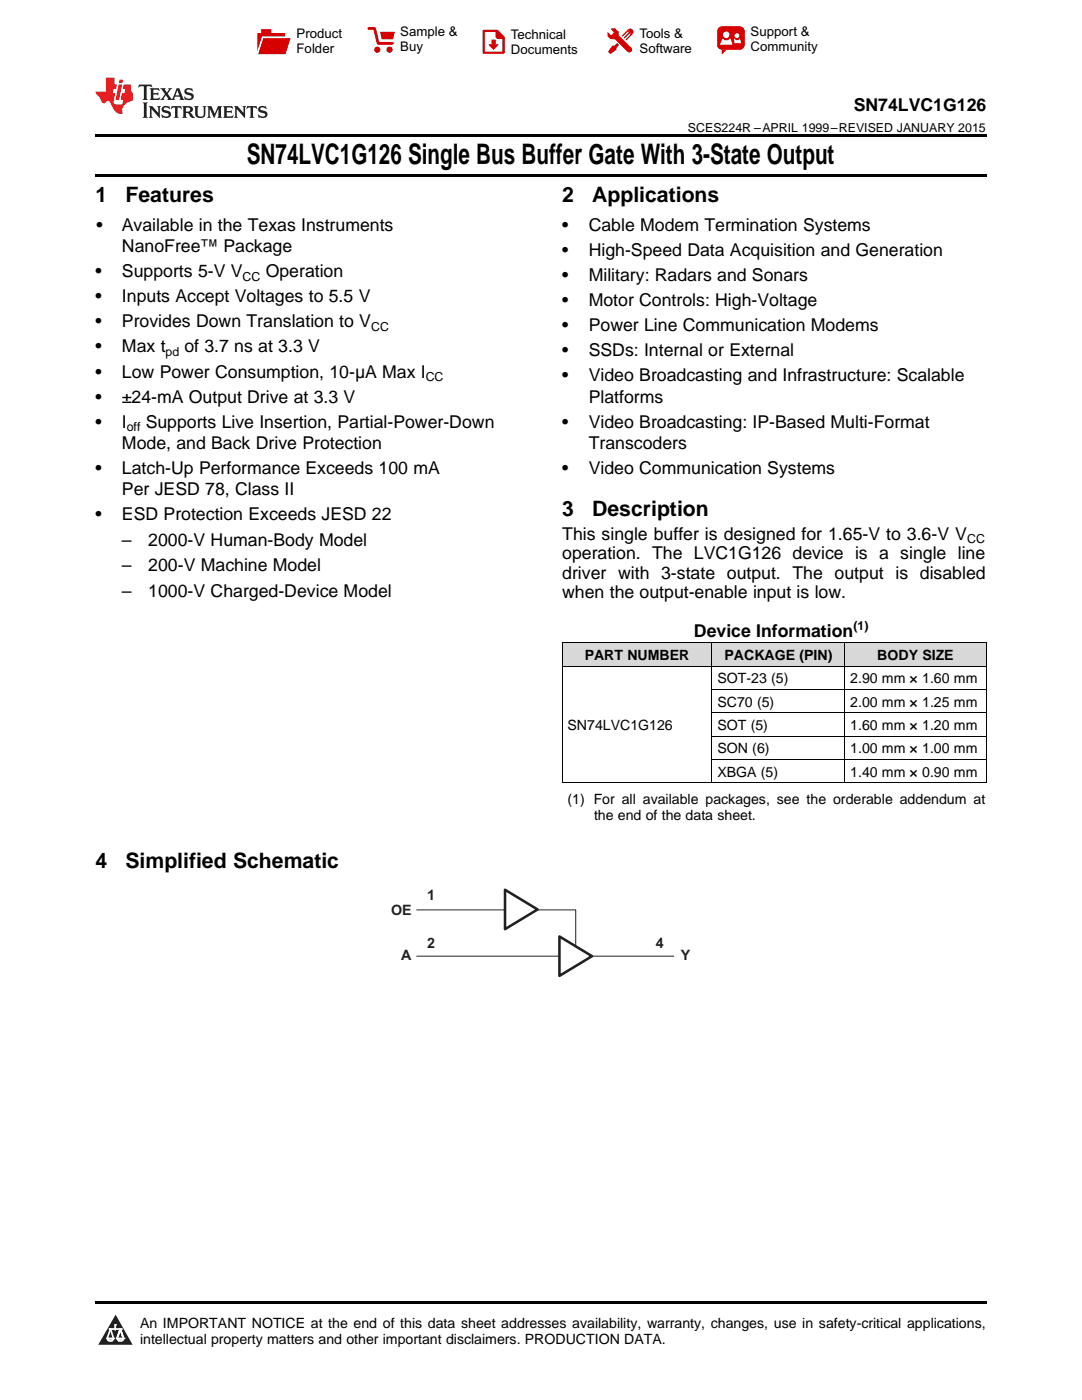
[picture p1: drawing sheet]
<svg xmlns="http://www.w3.org/2000/svg" width="216mm" height="279mm" viewBox="0 0 216 279" stroke-linecap="round" stroke-linejoin="round" font-family="sans-serif">
<defs><g id="words">
<text font-size="5.6" x="49.2" y="32.8">SN74LVC1G126 Single Bus Buffer Gate With 3-State Output</text>
<g font-size="4.2">
<text x="19" y="40.4">1</text>
<text x="25" y="40.4">Features</text>
<text x="112.2" y="40.4">2</text>
<text x="118.2" y="40.4">Applications</text>
<text x="112.2" y="103">3</text>
<text x="118.2" y="103">Description</text>
<text x="19" y="173.2">4</text>
<text x="25" y="173.2">Simplified Schematic</text>
</g>
<g font-size="3.5">
<text x="170.4" y="22.2">SN74LVC1G126</text>
<text x="19.2" y="46.1">•</text>
<text x="24.3" y="46.1">Available in the Texas Instruments</text>
<text x="112.2" y="46.1">•</text>
<text x="117.5" y="46.1">Cable Modem Termination Systems</text>
<text x="24.3" y="50.3">NanoFree™ Package</text>
<text x="112.2" y="51.1">•</text>
<text x="117.5" y="51.1">High-Speed Data Acquisition and Generation</text>
<text x="19" y="55.3">•</text>
<text x="24.3" y="55.3">Supports 5-V V</text>
<text x="53" y="55.3">Operation</text>
<text x="112.2" y="56.1">•</text>
<text x="117.5" y="56.1">Military: Radars and Sonars</text>
<text x="19" y="60.3">•</text>
<text x="19" y="65.3">•</text>
<text x="24.3" y="60.3">Inputs Accept Voltages to 5.5 V</text>
<text x="24.3" y="65.3">Provides Down Translation to V</text>
<text x="112.2" y="61.1">•</text>
<text x="117.5" y="61.1">Motor Controls: High-Voltage</text>
<text x="19" y="70.3">•</text>
<text x="24.3" y="70.3">Max t</text>
<text x="36.8" y="70.3">of 3.7 ns at 3.3 V</text>
<text x="112.2" y="66.1">•</text>
<text x="112.2" y="71.1">•</text>
<text x="117.5" y="66.1">Power Line Communication Modems</text>
<text x="117.5" y="71.1">SSDs: Internal or External</text>
<text x="19" y="75.4">•</text>
<text x="24.3" y="75.4">Low Power Consumption, 10-μA Max I</text>
<text x="112.2" y="76.1">•</text>
<text x="117.5" y="76.1">Video Broadcasting and Infrastructure: Scalable</text>
<text x="19" y="80.4">•</text>
<text x="24.3" y="80.4">±24-mA Output Drive at 3.3 V</text>
<text x="117.5" y="80.4">Platforms</text>
<text x="19" y="85.4">•</text>
<text x="24.3" y="85.4">I</text>
<text x="24.3" y="89.6">Mode, and Back Drive Protection</text>
<text x="29.1" y="85.4">Supports Live Insertion, Partial-Power-Down</text>
<text x="112.2" y="85.4">•</text>
<text x="117.5" y="85.4">Video Broadcasting: IP-Based Multi-Format</text>
<text x="117.5" y="89.6">Transcoders</text>
<text x="19" y="94.6">•</text>
<text x="24.3" y="94.6">Latch-Up Performance Exceeds 100 mA</text>
<text x="112.2" y="94.6">•</text>
<text x="117.5" y="94.6">Video Communication Systems</text>
<text x="24.3" y="98.8">Per JESD 78, Class II</text>
<text x="19" y="103.9">•</text>
<text x="24.3" y="103.9">ESD Protection Exceeds JESD 22</text>
<text x="112.2" y="107.7">This single buffer is designed for 1.65-V to 3.6-V V</text>
<text x="24.3" y="108.9">–</text>
<text x="29.6" y="108.9">2000-V Human-Body Model</text>
<text x="112.2" y="111.6">operation. The LVC1G126 device is a single line</text>
<text x="24.3" y="114">–</text>
<text x="24.3" y="119.1">–</text>
<text x="29.6" y="114">200-V Machine Model</text>
<text x="29.6" y="119.1">1000-V Charged-Device Model</text>
<text x="112.2" y="115.5">driver with 3-state output. The output is disabled</text>
<text x="112.2" y="119.3">when the output-enable input is low.</text>
<text x="138.5" y="127.1">Device Information</text>
</g>
<g font-size="2.9" fill="#241f21">
<text x="85.2" y="179.7">1</text>
<text x="78" y="182.5">OE</text>
<text x="80.1" y="191.7">A</text>
<text x="85.2" y="189.3">2</text>
<text x="130.9" y="189.3">4</text>
<text x="135.8" y="191.7">Y</text>
</g>
<g font-size="2.8">
<text x="116.7" y="131.7">PART NUMBER</text>
<text x="144.6" y="131.7">PACKAGE (PIN)</text>
<text x="175" y="131.7">BODY SIZE</text>
<text x="143.2" y="136.4">SOT-23 (5)</text>
<text x="169.7" y="136.4">2.90 mm × 1.60 mm</text>
<text x="143.2" y="141">SC70 (5)</text>
<text x="169.7" y="141">2.00 mm × 1.25 mm</text>
<text x="113.2" y="145.7">SN74LVC1G126</text>
<text x="143.2" y="145.7">SOT (5)</text>
<text x="169.7" y="145.7">1.60 mm × 1.20 mm</text>
<text x="143.2" y="150.4">SON (6)</text>
<text x="143.2" y="155">XBGA (5)</text>
<text x="169.7" y="150.4">1.00 mm × 1.00 mm</text>
<text x="169.7" y="155">1.40 mm × 0.90 mm</text>
<text x="113.2" y="160.5">(1) For all available packages, see the orderable addendum at</text>
<text x="118.5" y="163.7">the end of the data sheet.</text>
<text x="27.9" y="265">An IMPORTANT NOTICE at the end of this data sheet addresses availability, warranty, changes, use in safety-critical applications,</text>
<text x="27.9" y="268.2">intellectual property matters and other important disclaimers. PRODUCTION DATA.</text>
</g>
<g font-size="2.6">
<text x="59.2" y="7.6">Product</text>
<text x="59.2" y="10.6">Folder</text>
<text x="79.9" y="7.3">Sample &amp;</text>
<text x="79.9" y="10.2">Buy</text>
<text x="101.9" y="7.8">Technical</text>
<text x="101.9" y="10.8">Documents</text>
<text x="127.6" y="7.6">Tools &amp;</text>
<text x="127.6" y="10.6">Software</text>
<text x="149.8" y="7.2">Support &amp;</text>
<text x="149.8" y="10.2">Community</text>
</g>
<g font-size="2.5">
<text x="137.3" y="26.3">SCES224R –APRIL 1999–REVISED JANUARY 2015</text>
<text x="48.4" y="56">CC</text>
<text x="33" y="71">pd</text>
<text x="74" y="66">CC</text>
<text x="84.9" y="76.1">CC</text>
<text x="25.3" y="86.1">off</text>
<text x="193" y="108.4">CC</text>
<text x="170.3" y="125.7">(1)</text>
</g>
</g></defs>
<g fill="#d8d8d8">
<path d="M112.2 128.3h29.9v4.7h-29.9z"/>
<path d="M142.1 128.3h26.5v4.7h-26.5z"/>
<path d="M168.6 128.3h28.2v4.7h-28.2z"/>
</g>
<path d="M23.1 262.4l3.4 6h-6.9z" fill="#231f20"/>
<path d="M21.4 267.1h1.2l-.3 .5h-.3a.55 .55 0 0 1-.6-.5z" fill-rule="evenodd" fill="#fff"/>
<path d="M21.4 267.1h1.2l-.3 .5h-.3a.55 .55 0 0 1-.6-.5z" fill="none" stroke="#231f20" stroke-width=".34"/>
<path d="M21.4 267.1l1.2 .1-.3 .4h-.5z" fill="none" stroke="#fff" stroke-width=".34"/>
<path d="M23 265.3h.1" fill="none" stroke="#fff" stroke-width=".34"/>
<path d="M23 264.4v.9z" fill="#fff"/>
<path d="M23 264.4v.9z" fill="none" stroke="#fff" stroke-width=".34"/>
<circle cx="23" cy="264.4" r=".17" fill="#fff"/>
<path d="M21.9 265.2h.1" fill="none" stroke="#fff" stroke-width=".34"/>
<path d="M21.9 265.2h2.3z" fill="#fff"/>
<path d="M21.9 265.2h2.3z" fill="none" stroke="#fff" stroke-width=".34"/>
<circle cx="24.2" cy="265.2" r=".17" fill="#fff"/>
<path d="M23.3 267.1h.1" fill="none" stroke="#fff" stroke-width=".34"/>
<path d="M24 265.2l-.7 1.9z" fill="#fff"/>
<path d="M24 265.2l-.7 1.9z" fill="none" stroke="#fff" stroke-width=".34"/>
<path d="M24 265.2l.7 1.9z" fill="#fff"/>
<path d="M24 265.2l.7 1.9z" fill="none" stroke="#fff" stroke-width=".34"/>
<path d="M24.6 267.1h.1" fill="none" stroke="#fff" stroke-width=".34"/>
<circle cx="21.4" cy="267.1" r=".17" fill="#fff"/>
<path d="M22.1 265.2l-.7 1.9z" fill="#fff"/>
<path d="M22.1 265.2l-.7 1.9z" fill="none" stroke="#fff" stroke-width=".34"/>
<path d="M22.1 265.2l.5 1.9z" fill="#fff"/>
<path d="M22.1 265.2l.5 1.9z" fill="none" stroke="#fff" stroke-width=".34"/>
<circle cx="22.6" cy="267.1" r=".17" fill="#fff"/>
<path d="M23.4 267.1h1.3a.65 .65 0 0 1-.7 .5 .65 .65 0 0 1-.6-.5z" fill-rule="evenodd" fill="#fff"/>
<path d="M23.4 267.1h1.3a.65 .65 0 0 1-.7 .5 .65 .65 0 0 1-.6-.5z" fill="none" stroke="#231f20" stroke-width=".34"/>
<path d="M23.4 267.1h1.3l-.4 .5h-.6z" fill="none" stroke="#fff" stroke-width=".34"/>
<path d="M23.3 267.1h.1" fill="none" stroke="#fff" stroke-width=".34"/>
<circle cx="24.7" cy="267.1" r=".17" fill="#fff"/>
<path d="M19 259.7h177.8v.5h-177.8z" fill="#000"/>
<path d="M83.2 181.6h31.7v7.1M83.2 190.8h51.3" fill="none" stroke="#241f21" stroke-width=".2"/>
<path d="M111.6 186.9l6.5 3.9-6.5 4z" fill="#fff"/>
<path d="M111.6 186.9l6.5 3.9-6.5 4z" fill="none" stroke="#241f21" stroke-width=".51"/>
<path d="M100.8 177.6l6.5 3.9-6.5 3.9z" fill="#fff"/>
<path d="M100.8 177.6l6.5 3.9-6.5 3.9z" fill="none" stroke="#241f21" stroke-width=".51"/>
<path d="M112.2 132.9h84.6M112.2 128.3h84.6M112.2 128.3v28M142 128.3v28M142.1 137.6h54.7M168.5 128.3v28M196.8 128.3v28M112.2 156.2h84.6M142.1 151.6h54.7M142.1 146.9h54.7M142.1 142.3h54.7" fill="none" stroke="#000" stroke-width=".2"/>
<path d="M19 34.8h177.8v.5h-177.8zM19 26.8h177.8v.6h-177.8z" fill="#000"/>
<path d="M27.7 16.9l-.1 .6 .6-.3h.5v.2v2.2l-.2 .4h1l-.2-.4v-2.2v-.2h.5l.6 .3-.2-.6zM29.9 17.6l.2 .4v1.6l-.2 .4h1.9l.1-.6a1.09 1.09 0 0 1-1.3 .1v-.6h.6l.4 .2v-.7l-.2 .2h-.8v-.6l.2-.1a1.01 1.01 0 0 1 1 .3l-.1-.6zM32 17.6l.9 1.2-1 1.2h.9l-.2-.3 .5-.7 .5 .7-.3 .3h1.7l-.2-.3 .1-.4h1l.1 .4-.2 .3h1l-.3-.4-.7-2h-.5l-1 2.2-.8-1.1 .9-1.1h-.9l.2 .2-.4 .7-.4-.7 .2-.2zM35.4 18l.4 1h-.8zM37 17.7a.66 .66 0 0 0-.2 .8 .66 .66 0 0 0 .6 .4l.7 .2 .1 .2a.8 .8 0 0 1-.7 .4 .8 .8 0 0 1-.7-.5l.1 .8 .2-.2a.94 .94 0 0 0 1.1 .1 .94 .94 0 0 0 .4-.9 1.48 1.48 0 0 0-1.3-.6v-.4a1.1 1.1 0 0 1 1.2 .2l-.2-.6-.2 .1-.5-.1zM28.5 20.4l.2 .4v2.3l-.2 .4h1l-.2-.4v-2.3l.2-.4zM29.7 21.2l.2 .4v1.5l-.2 .4h.8l-.3-.4 .1-1.3 1.6 1.8v-2l.2-.4h-.7l.2 .2v1.1l-1.2-1.3zM32.5 21.3a.66 .66 0 0 0-.2 .8 .66 .66 0 0 0 .6 .4l.6 .2 .2 .2a.8 .8 0 0 1-.8 .4 .8 .8 0 0 1-.7-.5l.2 .7 .2-.1a.94 .94 0 0 0 1 .1 .94 .94 0 0 0 .5-1 1.47 1.47 0 0 0-1.3-.6l-.1-.3a1.1 1.1 0 0 1 1.3 .2l-.2-.6-.2 .1-.5-.2zM34.3 21.2l-.2 .6a.64 .64 0 0 1 .8-.3v1.6l-.2 .4h1l-.3-.4 .1-1.6a.66 .66 0 0 1 .8 .3l-.2-.6zM36.3 21.2l.3 .4v1.5l-.3 .4h1l-.2-.2v-.7h.5l.1 .1a.8 .8 0 0 0 1.2 .7l-1-1a.62 .62 0 0 0 .6-.5 .62 .62 0 0 0-.6-.7zM37.1 21.5h.1a.48 .48 0 0 1 .6 0 .48 .48 0 0 1 .1 .6l-.2 .1-.6 .1zM38.7 21.2l.2 .2a2.29 2.29 0 0 0 .4 2 1.05 1.05 0 0 0 1.7-.7v-1.3l.2-.2h-.8l.2 .4v1.1a.61 .61 0 0 1-.6 .6 .61 .61 0 0 1-.6-.6v-1.1l.3-.4zM41.3 21.2l.3 .4v1.5l-.3 .4h.8l-.2-.4v-1.4l.8 1.9 .9-1.9v1.4l-.2 .4h.9l-.2-.4v-1.5l.2-.4h-.8l-.7 1.5-.6-1.5zM44.5 21.2l.2 .4v1.5l-.2 .4h1.9l.2-.6a1.1 1.1 0 0 1-1.4 .2v-.7h.6l.4 .2v-.6l-.2 .1-.8 .1v-.6l.2-.1a1.02 1.02 0 0 1 1.1 .2l-.2-.5zM46.7 21.2l.2 .4v1.5l-.2 .4h.8l-.3-.4 .1-1.3 1.6 1.8v-2l.2-.4h-.7l.2 .2v1.1l-1.2-1.3zM49.3 21.2l-.1 .6a.64 .64 0 0 1 .8-.3v1.6l-.3 .4h1l-.2-.4v-1.6a.66 .66 0 0 1 .8 .3l-.1-.6zM51.7 21.3a.66 .66 0 0 0-.2 .7 .66 .66 0 0 0 .7 .5l.6 .2 .1 .2a.8 .8 0 0 1-.7 .4 .8 .8 0 0 1-.7-.5l.1 .7 .2-.1a.94 .94 0 0 0 1.1 .1 .94 .94 0 0 0 .4-1 1.48 1.48 0 0 0-1.2-.6l-.1-.3a1.1 1.1 0 0 1 1.2 .2l-.2-.6-.1 .1-.6-.2z" fill="#231f20"/>
<path d="M21.1 15.5v2.8h-2v.4l.9 .9a.96 .96 0 0 0 1 1 .59 .59 0 0 1 .5-.4 .59 .59 0 0 1 .5 .3l.4 .8a1.61 1.61 0 0 0 2.1 1.3 1.63 1.63 0 0 1 1.1-2.2l.9-.3v-1.5a1.6 1.6 0 0 1-.4-1.7h-1.4l-.2 .9h.5l-.2 .8h-.5l-.2 1v.3h.5l-.2 .9h-.7a.74 .74 0 0 1-1-.6l.3-1.6h-.5l.2-.8h.5l.1-.9h-.4v-1.4zM23.7 16.9l-.7 3h.8l.6-3zM23.8 15.9l-.1 .7h.7l.2-.7z" fill="#ee1d23"/>
<g fill="#d60000">
<path d="M52.1 5.8h2v.8h2.8v4.2h-5.5v-4.2h.7z" fill-rule="evenodd"/>
<path d="M52.4 7.5h5.6l-1 3.3h-5.6z" fill-rule="evenodd"/>
</g>
<path d="M52.4 7.4h5.7l-.1 .1h-5.5l-1.1 3.3z" fill-rule="evenodd" fill="#fff"/>
<path d="M52.4 7.4h5.7l-.1 .1h-5.5l-1.1 3.3z" fill="none" stroke="#fff" stroke-width=".2"/>
<path d="M73.6 5.7h1.1l.7 2.9h2.9" fill="none" stroke="#d60000" stroke-width=".55"/>
<g fill="#d60000">
<path d="M75.8 6.3h3l-.4 1.6h-2.2z" fill-rule="evenodd"/>
<circle cx="75.3" cy="9.9" r=".62"/>
<circle cx="77.7" cy="9.9" r=".62"/>
</g>
<path d="M96.5 6.2h2.7l1.3 1.2v3.1h-4z" fill="none" stroke="#d60000" stroke-width=".44"/>
<g fill="#d60000">
<path d="M98.1 7.9h.8v1h.5l-.9 1.1-1-1v-.1h.6z" fill-rule="evenodd"/>
<path d="M98.9 6.2h.3l1.3 1.2v.4h-1.3l-.3-.4z" fill-rule="evenodd"/>
<path d="M121.9 5.7h.8l.7 .6 .1 .7 2.5 2.5-.8 .8-2.3-2.3-1.1-.2-.6-.6v-.8l.7 .6 .5-.4v-.2l-.5-.5z" fill-rule="evenodd"/>
<path d="M122.2 9.1h.4l.5-.5 .4 .4-.5 .5v.4l-1.2 .9-.5-.5z" fill-rule="evenodd"/>
<path d="M125.3 5.9a.67 .67 0 0 1 .9 0 .67 .67 0 0 1 0 .9z" fill-rule="evenodd"/>
<path d="M125.3 5.9l.9 .9-1.2 1.2h-.2v-.2l1-.9v-.2h-.2l-.9 1h-.2v-.2l.9-1 .1-.2h-.3l-.9 1h-.2v-.2z" fill-rule="evenodd"/>
<circle cx="125.6" cy="9.9" r=".54"/>
</g>
<path d="M123.3 6.3v.7" fill="none" stroke="#d60000" stroke-width=".2"/>
<g fill="#d60000">
<path d="M143.4 5.5l.6-.2h3.6a.95 .95 0 0 1 1 .9v2.8a.95 .95 0 0 1-1 .9h-3.6a.95 .95 0 0 1-.9-.9v-2.8z" fill-rule="evenodd"/>
<path d="M144 9.9h.9l-.7 .9h-.2z" fill-rule="evenodd"/>
</g>
<g fill="#fff">
<path d="M146.6 8.6h1.3z"/>
<path d="M144.1 7.8h.3l.1 .2h.8l.2-.2h.3l.4 1.1h-2.5z" fill-rule="evenodd"/>
<path d="M146.4 7.8h.3l.1 .2h.5l.2-.2h.2l.2 .8h-1.3z" fill-rule="evenodd"/>
<circle cx="144.9" cy="6.9" r=".65"/>
<circle cx="147" cy="7.1" r=".48"/>
</g>
<use href="#words"/>
</svg>
